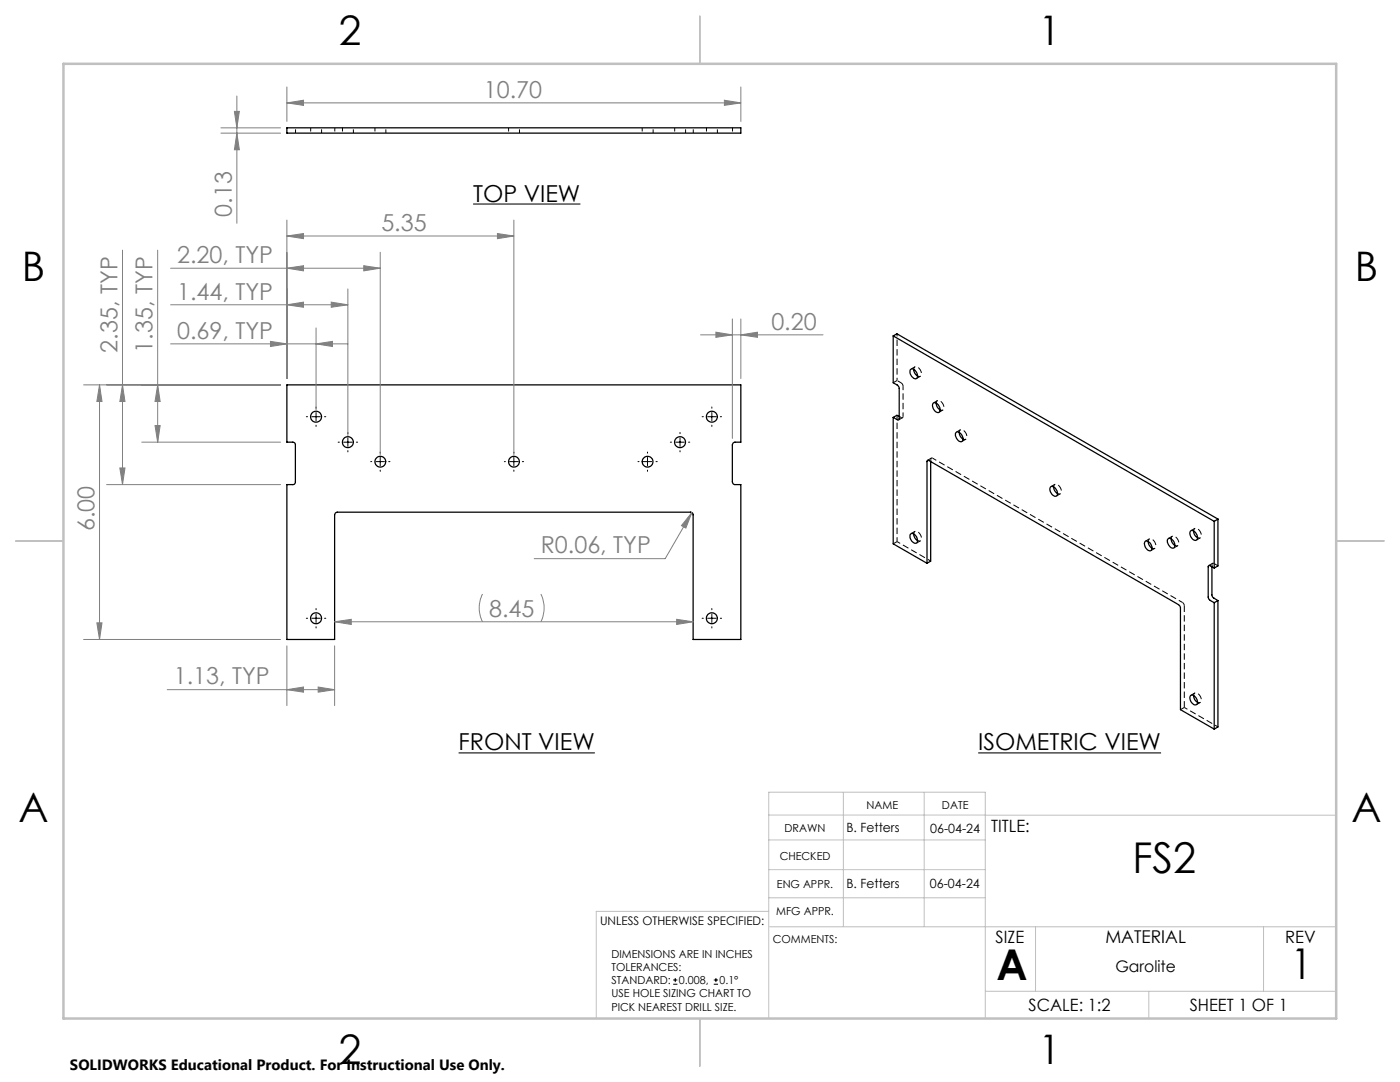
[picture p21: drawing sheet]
<svg xmlns="http://www.w3.org/2000/svg" width="279mm" height="216mm" viewBox="0 0 279 216" stroke-linecap="round" stroke-linejoin="round" font-family="sans-serif">
<defs><g id="words">
<g font-size="8.5">
<text x="226" y="174.2">FS2</text>
<text x="198.9" y="195.5">A</text>
<text x="257.6" y="195.4">1</text>
</g>
<g font-size="8.1">
<text x="67.6" y="8.9">2</text>
<text x="207.3" y="8.9">1</text>
<text x="4.4" y="56.1">B</text>
<text x="270.4" y="56.1">B</text>
<text x="3.7" y="164.1">A</text>
<text x="269.7" y="164.1">A</text>
<text x="67.6" y="212.4">2</text>
<text x="207.3" y="212.4">1</text>
</g>
<g font-size="4.7" fill="#808080">
<text x="96.5" y="19.5">10.70</text>
<text x="46.3" y="43.2" transform="rotate(-90 46.3 43.2)">0.13</text>
<text x="76.1" y="46.1">5.35</text>
<text x="35.4" y="52.5">2.20, TYP</text>
<text x="35.4" y="59.8">1.44, TYP</text>
<text x="153.9" y="65.8">0.20</text>
<text x="23.4" y="70.4" transform="rotate(-90 23.4 70.4)">2.35, TYP</text>
<text x="30.5" y="70.4" transform="rotate(-90 30.5 70.4)">1.35, TYP</text>
<text x="35.4" y="67.6">0.69, TYP</text>
<text x="18.9" y="106" transform="rotate(-90 18.9 106)">6.00</text>
<text x="107.9" y="110.4">R0.06, TYP</text>
<text x="97.6" y="123.1">8.45</text>
<text x="34.7" y="136.6">1.13, TYP</text>
</g>
<g font-size="4.7">
<text x="94.4" y="40.2">TOP VIEW</text>
<text x="91.5" y="149.7">FRONT VIEW</text>
<text x="195.2" y="149.7">ISOMETRIC VIEW</text>
</g>
<text font-size="3.5" x="220.6" y="188.1">MATERIAL</text>
<g font-size="3.4">
<text x="197.8" y="166">TITLE:</text>
<text x="198.7" y="188.1">SIZE</text>
<text x="256.5" y="188.2">REV</text>
<text x="205.3" y="201.7">SCALE: 1:2</text>
<text x="237.4" y="201.7">SHEET 1 OF 1</text>
</g>
<text font-size="3.2" x="222.6" y="193.9">Garolite</text>
<text font-size="3" x="14" y="213.5">SOLIDWORKS Educational Product. For Instructional Use Only.</text>
<g font-size="2.5">
<text x="168.9" y="166.1">B. Fetters</text>
<text x="185.7" y="166.2">06-04-24</text>
<text x="168.9" y="177.1">B. Fetters</text>
<text x="185.6" y="177.1">06-04-24</text>
</g>
<text font-size="2.4" x="119.8" y="184.6">UNLESS OTHERWISE SPECIFIED:</text>
<g font-size="2.2">
<text x="172.9" y="161.4">NAME</text>
<text x="188" y="161.4">DATE</text>
<text x="156.6" y="166.1">DRAWN</text>
<text x="155.6" y="171.6">CHECKED</text>
<text x="155.1" y="177.1">ENG APPR.</text>
<text x="154.9" y="182.6">MFG APPR.</text>
<text x="122" y="191.1">DIMENSIONS ARE IN INCHES</text>
<text x="154.2" y="188.1">COMMENTS:</text>
<text x="122" y="193.7">TOLERANCES:</text>
<text x="122" y="196.4">STANDARD:</text>
<text x="135.5" y="196.4">0.008,</text>
<text x="143.6" y="196.4">0.1°</text>
<text x="122" y="199">USE HOLE SIZING CHART TO</text>
<text x="122" y="201.7">PICK NEAREST DRILL SIZE.</text>
</g>
</g></defs>
<g fill="none" stroke="#000" stroke-width=".25">
<path d="M57.3 25.5h90.5v1.1h-90.5zM57.3 76.8h90.5v11.4h-1.1a.54 .54 0 0 0-.5 .6v7.4a.54 .54 0 0 0 .5 .5h1.1v30.9h-9.5v-24.9a.49 .49 0 0 0-.5-.5h-70.5a.54 .54 0 0 0-.5 .5v24.9h-9.5v-30.9h1.1a.49 .49 0 0 0 .5-.5v-7.4a.49 .49 0 0 0-.5-.6h-1.1zM178.3 67v9.4l.9 .5 .3 .5v6.1a.23 .23 0 0 1-.2 .3 .23 .23 0 0 1-.2-.1l-.8-.4M178.3 67l64 37M178.3 67l.7-.4 64.1 37M181.7 73.8a.92 .92 0 0 1 1.3 .7 .58 .58 0 0 1 0 .9 .58 .58 0 0 1-.8-.1l-.5-.7zM182.4 73.7a1.68 1.68 0 0 0 .7 1.4M178.3 83.3v25.2l6.7 3.9M179.5 83.1l-.5-.2-.7 .4M185.7 92.1v19.9l-.7 .4M186.2 80.5a.92 .92 0 0 1 1.3 .8l.1 .2a.6 .6 0 0 1-.4 .8 .6 .6 0 0 1-.7-.4l-.4-.8zM186.8 80.4a1.68 1.68 0 0 0 .8 1.4"/>
<path d="M190.8 86.3a.9 .9 0 0 1 1.3 .8 .62 .62 0 0 1-.1 1 .62 .62 0 0 1-.9-.4l-.4-.7zM191.4 86.3l.2 .7 .6 .6M209.8 97.1a1.27 1.27 0 0 1 1 1.9 1.27 1.27 0 0 1-1-1.9zM210.3 97.2l.2 .7 .6 .6M181.7 106.6a.92 .92 0 0 1 1.3 .8l.1 .2a.53 .53 0 0 1-.2 .8 .53 .53 0 0 1-.7-.2l-.5-.7zM182.4 106.5l.2 .8 .5 .6M185 112.4v-20.3a.23 .23 0 0 1 .1-.2 .23 .23 0 0 1 .3 0l49.9 28.9 .3 .4v20.4l6.7 3.9M228.6 108a1.25 1.25 0 0 1 1.1 1.9 1.24 1.24 0 0 1-1.1-1.9zM229.1 108l.2 .8 .6 .6M233.1 107.6a.9 .9 0 0 1 1.3 .7 .62 .62 0 0 1-.1 1 .62 .62 0 0 1-.9-.4l-.4-.7zM233.7 107.5l.2 .8 .6 .6M237.6 106a.92 .92 0 0 1 1.3 .8 .63 .63 0 0 1-.1 1 .63 .63 0 0 1-1-.4l-.3-.8z"/>
<path d="M238.2 105.9a1.61 1.61 0 0 0 .8 1.4M241.9 113.1v5.7l.3 .5 .9 .5M242.3 113.3l-.8-.4a.23 .23 0 0 0-.3-.1 .23 .23 0 0 0-.1 .3v6.1l.4 .6 .8 .5M242.3 104v9.3M243.1 103.6l-.8 .4M243.1 103.6v9.3l-.8 .4M243.1 119.8v25.3l-.8 .4M243.1 119.8l-.8 .5M237.6 138.9a.92 .92 0 0 1 1.3 .7 .63 .63 0 0 1-.1 1 .63 .63 0 0 1-1-.4l-.3-.7zM238.2 138.8l.2 .8 .6 .6M242.3 120.3v25.2"/>
<circle cx="63.1" cy="83.1" r="1.1"/>
<circle cx="69.4" cy="88.2" r="1.1"/>
<circle cx="75.9" cy="92.1" r="1.08"/>
<circle cx="102.6" cy="92.1" r="1.08"/>
<circle cx="129.2" cy="92.1" r="1.08"/>
<circle cx="135.7" cy="88.2" r="1.09"/>
<circle cx="142.1" cy="83.1" r="1.09"/>
<circle cx="63.1" cy="123.4" r="1.1"/>
<circle cx="142.1" cy="123.4" r="1.09"/>
</g>
<g fill="none" stroke="#000" stroke-width=".2" stroke-dasharray="1.3 .6" stroke-dashoffset=".5" stroke-linecap="butt">
<path d="M59 26.6v-1.1M62 25.5v1.1M64.2 26.6v-1.1M66.8 25.5v1.1M68.4 25.5v1.1M70.5 26.6v-1.1M74.8 25.5v1.1M77 26.6v-1.1M101.5 25.5v1.1M103.7 26.6v-1.1M128.2 25.5v1.1M130.3 26.6v-1.1"/>
<path d="M134.6 25.5v1.1M136.8 26.6v-1.1M138.4 26.6v-1.1M141 25.5v1.1M143.2 26.6v-1.1M146.2 25.5v1.1M179.9 76.4l-.9-.5M180.2 83.1v-6.1M243.1 112.9l-.8-.5"/>
</g>
<path d="M183.1 75a.58 .58 0 0 0 .8-.1 .58 .58 0 0 0-.1-.8 .92 .92 0 0 0-1.3-.8l-.1 .4M187.6 81.8a.58 .58 0 0 0 .8-.2 .58 .58 0 0 0-.1-.8 .92 .92 0 0 0-1.3-.7l-.1 .3M192.2 87.6a.58 .58 0 0 0 .8-.2 .58 .58 0 0 0-.1-.8 .92 .92 0 0 0-1.4-.7l-.1 .3M211.1 98.5a.58 .58 0 0 0 .7-.2 .58 .58 0 0 0-.1-.8 .92 .92 0 0 0-1.3-.7l-.1 .3M179 108.1l6.8 3.9M183.1 107.9a.58 .58 0 0 0 .8-.2 .58 .58 0 0 0-.1-.8 .92 .92 0 0 0-1.3-.7l-.1 .3M229.9 109.4a.58 .58 0 0 0 .8-.2 .58 .58 0 0 0-.1-.8 .92 .92 0 0 0-1.3-.7l-.2 .3M234.5 108.8a.58 .58 0 0 0 .8-.1 .58 .58 0 0 0-.1-.8 .92 .92 0 0 0-1.4-.8l-.1 .4M239 107.3a.58 .58 0 0 0 .8-.2 .58 .58 0 0 0-.1-.8 .92 .92 0 0 0-1.4-.7l-.1 .3M236.4 141.2l6.7 3.9M239 140.1a.58 .58 0 0 0 .8-.2 .58 .58 0 0 0-.1-.7 .92 .92 0 0 0-1.4-.8l-.1 .4" fill="none" stroke="#000" stroke-width=".2" stroke-dasharray="1.3 .6" stroke-dashoffset=".6" stroke-linecap="butt"/>
<path d="M179.5 83.1l.4 .2M179.9 83.3a.23 .23 0 0 0 .2 0 .23 .23 0 0 0 .1-.2M185.8 92.1v-.4M186.1 91.4a.23 .23 0 0 0-.2 0 .23 .23 0 0 0-.1 .3M241.9 112.6v.5M242.3 112.4a.23 .23 0 0 0-.3 0 .23 .23 0 0 0-.1 .2M236.4 120.9v20.3" fill="none" stroke="#000" stroke-width=".2" stroke-dasharray="1.3 .6" stroke-linecap="butt"/>
<g fill="none" stroke="#000" stroke-width=".2" stroke-dasharray="1.3 .6" stroke-dashoffset=".4" stroke-linecap="butt">
<path d="M179 75.9l-.7 .5M180.2 77l-.3-.6M182.6 73.2l-.8 .4M182.9 75.5l.8-.4M187.1 79.9l-.8 .5M179 82.8v25.3M179.4 83.8l.7-.5M185.9 91.4l-.8 .4M186.1 91.4l49.9 28.8M187.4 82.3l.8-.5M191.7 85.8l-.8 .4M192 88.1l.7-.5"/>
<path d="M210.5 96.7l-.7 .4M210.9 99l.7-.5M178.3 108.5l.7-.4M182.6 106l-.8 .5M182.9 108.4l.8-.5M229.4 107.5l-.8 .5M229.7 109.9l.8-.5M234 107l-.8 .4M234.3 109.3l.7-.4M238.4 105.4l-.7 .5M238.8 107.8l.7-.5M242 112.4l-.7 .4"/>
<path d="M236.4 120.9l-.4-.7M238.4 138.3l-.7 .4M235.6 141.6l.8-.4M238.8 140.6l.7-.4"/>
</g>
<path d="M179 66.6v9.3" fill="none" stroke="#000" stroke-width=".2" stroke-dasharray="1.3 .6" stroke-dashoffset=".7" stroke-linecap="butt"/>
<g fill="none" stroke="#000" stroke-width=".2">
<path d="M61.1 83.1h.3M62.2 83.1h1.7M63.1 81.2v.3M63.1 82.3v1.7M63.1 84.8v.3M64.8 83.1h.2M67.5 88.2h.2M68.6 88.2h1.7M69.4 86.3v.2M69.4 87.4v1.7M69.4 89.9v.3M71.1 88.2h.3"/>
<path d="M74 92.1h.2M75 92.1h1.7M75.9 90.2v.2M75.9 91.3v1.7M75.9 93.8v.3M77.6 92.1h.2M100.6 92.1h.3M101.7 92.1h1.7M102.6 90.2v.2M102.6 91.3v1.7M102.6 93.8v.3M104.2 92.1h.3"/>
<path d="M127.3 92.1h.2M128.4 92.1h1.7M129.2 90.2v.2M129.2 91.3v1.7M129.2 93.8v.3M130.9 92.1h.3M133.8 88.2h.2M134.9 88.2h1.7M135.7 86.3v.2M135.7 87.4v1.7M135.7 89.9v.3M137.4 88.2h.3"/>
<path d="M140.1 83.1h.3M141.2 83.1h1.7M142.1 81.2v.3M142.1 82.3v1.7M142.1 84.8v.3M143.8 83.1h.2M61.1 123.4h.3M62.2 123.4h1.7M63.1 121.4v.3M63.1 122.5v1.7M63.1 125.1v.2M64.8 123.4h.2"/>
<path d="M140.1 123.4h.3M141.2 123.4h1.7M142.1 121.4v.3M142.1 122.5v1.7M142.1 125.1v.2M143.8 123.4h.2M134.3 196.4h.9M134.3 195.5h.9M134.8 195.2v.8M142.5 196.4h.8M142.5 195.5h.8M142.9 195.2v.8"/>
</g>
<path d="M94.4 40.7h21.4M91.5 150.2h27.2M195.2 150.2h36.5" fill="none" stroke="#000" stroke-width=".21"/>
<g fill="none" stroke="#808080" stroke-width=".2">
<path d="M47.3 19.2v25.4M57.3 17.4v6.8M147.8 17.4v6.8M44.1 26.6h11.9M44.1 25.5h11.9M46.8 22.2h1l-.5 3.3zM47.3 26.6l.5 3.3h-1zM57.3 20.5l3.3-.5v1zM57.3 20.5h90.5M144.6 20l3.2 .5-3.2 .5zM24.4 49.9v46.8M31.5 49.9v38.3"/>
<path d="M34 53.5h41.9M57.3 53.5l3.3-.5v1zM57.3 47.1l3.3-.5v1zM57.3 43.9v31.6M57.3 47.1h45.3M69.4 57.6v29.4M72.6 53l3.3 .5-3.3 .5zM75.9 50.3v40.5M99.3 46.6l3.3 .5-3.3 .5zM102.6 43.9v46.9M16.7 76.8h39.3M19.9 76.8v50.8"/>
<path d="M19.9 76.8l.5 3.3h-1.1zM24.4 76.8l.5 3.3h-1zM31.5 76.8l.5 3.3h-1.1zM34 68.6h35.4M34 60.8h35.4M54 68.1l3.3 .5-3.3 .5zM57.3 60.8l3.3-.5v1zM63.1 68.6l3.3-.5v1zM63.1 65.4v16.5M66.1 60.3l3.3 .5-3.3 .5zM139.8 66.8h24.5M142.9 66.3l3.3 .5-3.3 .5z"/>
<path d="M146.2 63.6v23.9M147.8 66.8l3.4-.5v1zM147.8 63.6v11.9M21.3 96.7h34.7M23.9 93.4h1l-.5 3.3zM28.3 88.2h27.7M30.9 84.9h1.1l-.5 3.3zM96.3 118.5a6.1 6.1 0 0 0 0 5.6M107.9 118.5a6.4 6.4 0 0 1 0 5.6M138.1 102.3l-1.2 3.1-.9-.5zM138.1 102.3l-5.3 9.2h-26.2M16.7 127.6h39.3"/>
<path d="M19.3 124.3h1.1l-.5 3.3zM33.4 137.6h33.4M57.3 137.6l3.3-.5v1zM57.3 128.9v11.9M63.5 137.1l3.3 .5-3.3 .5zM66.8 124.1l3.3-.5v1zM66.8 128.9v11.9M66.8 124.1h71.5M135 123.6l3.3 .5-3.3 .5z"/>
</g>
<g fill="none" stroke="#c0c0c0" stroke-width=".2">
<path d="M168.3 158.1v26.8M184.4 158.1v26.8M153.4 162.6l113.3 .1M153.4 167.6h43.2M153.4 173.5h43.2M153.4 179.1h43.2M153.4 181.9h-34.4v21.3M153.6 184.9h113.1M196.6 197.8h70.1M206.7 184.9v12.9M229.3 197.8v5.4M252.2 184.9v12.9"/>
<path d="M153.4 203.2v-45.1h43.2v45.1"/>
</g>
<path d="M139.7 3.2v9.5M3.1 107.9h9.6M266.7 107.9h9.5M139.7 203.2v9.6" fill="none" stroke="#c0c0c0" stroke-width=".25"/>
<path d="M12.7 12.7h254v190.5h-254z" fill="none" stroke="#c0c0c0" stroke-width=".5"/>
<g fill="#808080">
<path d="M147.8 66.8l3.4-.5v1zM142.9 66.3l3.3 .5-3.3 .5z"/>
<path d="M57.3 137.6l3.3-.5v1zM63.5 137.1l3.3 .5-3.3 .5zM138.1 102.3l-2.1 2.6 .9 .5zM54 68.1l3.3 .5-3.3 .5zM63.1 68.6l3.3-.5v1zM57.3 60.8l3.3-.5v1zM66.1 60.3l3.3 .5-3.3 .5zM57.3 53.5l3.3-.5v1zM72.6 53l3.3 .5-3.3 .5zM57.3 47.1l3.3-.5v1zM99.3 46.6l3.3 .5-3.3 .5zM57.3 20.5l3.3-.5v1zM144.6 20l3.2 .5-3.2 .5z"/>
<path d="M66.8 124.1l3.3-.5v1zM135 123.6l3.3 .5-3.3 .5z"/>
<path d="M47.3 26.6l.5 3.3h-1zM46.8 22.2h1l-.5 3.3z"/>
<path d="M19.9 76.8l.5 3.3h-1.1zM19.3 124.3h1.1l-.5 3.3zM31.5 76.8l.5 3.3h-1.1zM30.9 84.9h1.1l-.5 3.3zM24.4 76.8l.5 3.3h-1zM23.9 93.4h1l-.5 3.3z"/>
</g>
<use href="#words"/>
</svg>
